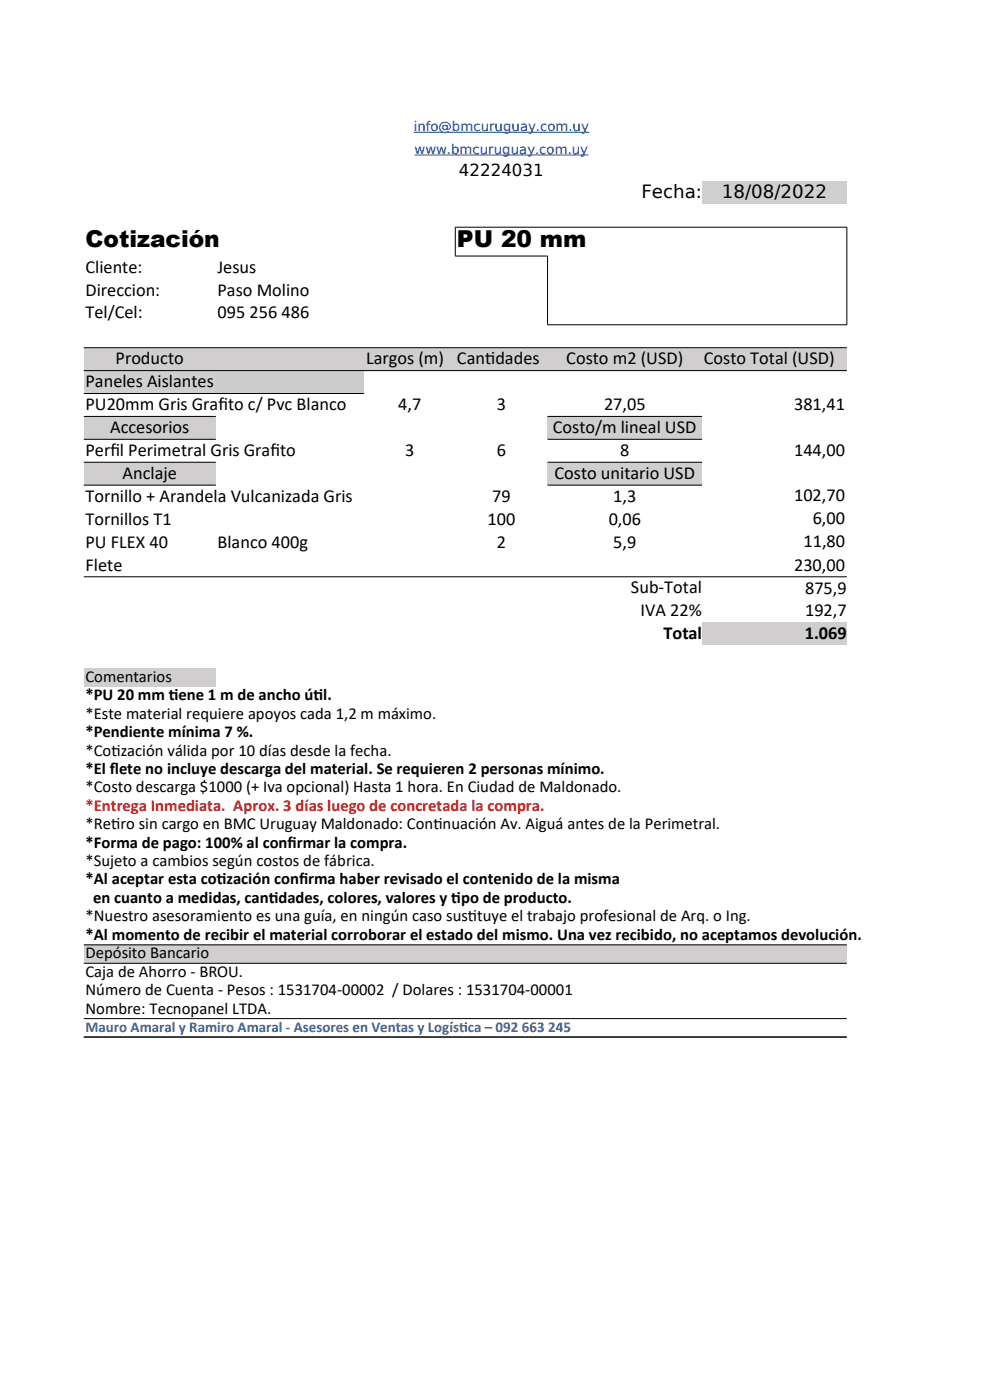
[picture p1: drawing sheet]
<svg xmlns="http://www.w3.org/2000/svg" width="210mm" height="297mm" viewBox="0 0 210 297" stroke-linecap="round" stroke-linejoin="round" font-family="sans-serif">
<defs><g id="words">
<g font-size="4.9">
<text x="18.1" y="52.5">Cotización</text>
<text x="96.9" y="52.5">PU 20 mm</text>
</g>
<g font-size="3.9">
<text x="136.1" y="42.1">Fecha:</text>
<text x="153.1" y="42.1">18/08/2022</text>
<text x="18.1" y="57.9">Cliente:</text>
<text x="46.1" y="57.9">Jesus</text>
<text x="18.1" y="62.7">Direccion:</text>
<text x="46.1" y="62.7">Paso Molino</text>
<text x="18.1" y="67.6">Tel/Cel:</text>
<text x="46.1" y="67.6">095 256 486</text>
<text x="24.5" y="77.3">Producto</text>
<text x="77.6" y="77.3">Largos (m)</text>
<text x="96.9" y="77.3">Cant</text>
<text x="102.9" y="77.3">idades</text>
<text x="120.1" y="77.3">Costo m2 (USD)</text>
<text x="149.3" y="77.3">Costo Total (USD)</text>
<text x="18.1" y="82.2">Paneles Aislantes</text>
<text x="18.1" y="87">PU20mm Gris Graf</text>
<text x="46.3" y="87">ito c/ Pvc Blanco</text>
<text x="84.5" y="87">4,7</text>
<text x="105.4" y="87">3</text>
<text x="128.1" y="87">27,05</text>
<text x="168.4" y="86.9">381,41</text>
<text x="23.4" y="91.9">Accesorios</text>
<text x="117.3" y="91.9">Costo/m lineal USD</text>
<text x="18.1" y="96.7">Perf</text>
<text x="23.4" y="96.7">il Perimetral Gris Graf</text>
<text x="26" y="101.6">Anclaje</text>
<text x="57.4" y="96.7">ito</text>
<text x="85.9" y="96.7">3</text>
<text x="105.4" y="96.7">6</text>
<text x="117.6" y="101.6">Costo unitario USD</text>
<text x="131.6" y="96.7">8</text>
<text x="168.4" y="96.7">144,00</text>
<text x="18.1" y="106.4">Tornillo + Arandela Vulcanizada Gris</text>
<text x="104.4" y="106.4">79</text>
<text x="130.1" y="106.4">1,3</text>
<text x="168.4" y="106.3">102,70</text>
<text x="18.1" y="111.3">Tornillos T1</text>
<text x="103.4" y="111.3">100</text>
<text x="129.1" y="111.3">0,06</text>
<text x="172.4" y="111.2">6,00</text>
<text x="18.1" y="116.2">PU FLEX 40</text>
<text x="46.1" y="116.2">Blanco 400g</text>
<text x="105.4" y="116.2">2</text>
<text x="130.1" y="116.2">5,9</text>
<text x="170.4" y="116.1">11,80</text>
<text x="18.1" y="121">Flete</text>
<text x="133.8" y="125.8">Sub-Total</text>
<text x="168.4" y="121">230,00</text>
<text x="170.8" y="125.9">875,9</text>
<text x="135.9" y="130.6">IVA 22%</text>
<text x="170.8" y="130.7">192,7</text>
<text x="140.8" y="135.5">Total</text>
<text x="170.7" y="135.6">1.069</text>
</g>
<g font-size="3.5">
<text x="97.3" y="37.3">42224031</text>
<text x="18.1" y="144.6">Comentarios</text>
<text x="18.1" y="148.6">*PU 20 mm t</text>
<text x="35.8" y="148.6">iene 1 m de ancho út</text>
<text x="66.5" y="148.6">il.</text>
<text x="18.1" y="152.5">*Este material requiere apoyos cada 1,2 m máximo.</text>
<text x="18.1" y="156.4">*Pendiente mínima 7 %.</text>
<text x="18.1" y="160.3">*Cot</text>
<text x="23.6" y="160.3">ización válida por 10 días desde la fecha.</text>
<text x="18.1" y="164.2">*El f</text>
<text x="23.3" y="164.2">lete no incluye descarga del material. Se requieren 2 personas mínimo.</text>
<text x="18.1" y="168.1">*Costo descarga $1000 (+ Iva opcional) Hasta 1 hora. En Ciudad de Maldonado.</text>
<text x="18.1" y="175.9">*Ret</text>
<text x="18.1" y="179.9">*Forma de pago: 100% al conf</text>
<text x="23.6" y="175.9">iro sin cargo en BMC Uruguay Maldonado: Cont</text>
<text x="61" y="179.9">irmar la compra.</text>
<text x="91.9" y="175.9">inuación Av. Aiguá antes de la Perimetral.</text>
<text x="18.1" y="183.8">*Sujeto a cambios según costos de fábrica.</text>
<text x="18.1" y="187.6">*Al aceptar esta cot</text>
<text x="19.7" y="191.6">en cuanto a medidas, cant</text>
<text x="46" y="187.6">ización conf</text>
<text x="57" y="191.6">idades, colores, valores y t</text>
<text x="63.4" y="187.6">irma haber revisado el contenido de la misma</text>
<text x="95.7" y="191.6">ipo de producto.</text>
<text x="18.1" y="195.5">*Nuestro asesoramiento es una guía, en ningún caso sust</text>
<text x="99.3" y="195.5">ituye el trabajo profesional de Arq. o Ing.</text>
<text x="18.1" y="199.4">*Al momento de recibir el material corroborar el estado del mismo. Una vez recibido, no aceptamos devolución.</text>
<text x="18.1" y="203.3">Depósito Bancario</text>
<text x="18.1" y="207.2">Caja de Ahorro - BROU.</text>
<text x="18.1" y="211.1">Número de Cuenta - Pesos : 1531704-00002 / Dolares : 1531704-00001</text>
<text x="18.1" y="215">Nombre: Tecnopanel LTDA.</text>
</g>
<text font-size="3.5" fill="#c9211e" x="18.1" y="172">*Entrega Inmediata. Aprox. 3 días luego de concretada la compra.</text>
<g font-size="3.2" fill="#3465a4">
<text x="18.1" y="218.9">Mauro Amaral y Ramiro Amaral - Asesores en Ventas y Logíst</text>
<text x="97.4" y="218.9">ica – 092 663 245</text>
</g>
<g font-size="2.8" fill="#00f">
<text x="87.8" y="27.8">info@bmcuruguay.com.uy</text>
<text x="87.9" y="32.6">www.bmcuruguay.com.uy</text>
</g>
</g></defs>
<g fill="#d0cece">
<path d="M148.9 38.5h30.7v4.8h-30.7z" fill-rule="evenodd"/>
<path d="M17.8 73.7h161.8v4.9h-161.8z" fill-rule="evenodd"/>
<path d="M17.8 78.6h28v4.9h-28z" fill-rule="evenodd"/>
</g>
<path d="M45.8 78.6h31.4v4.9h-31.4z" fill-rule="evenodd" fill="#ccc"/>
<g fill="#d0cece">
<path d="M17.8 88.3h28v4.9h-28z" fill-rule="evenodd"/>
<path d="M116.1 88.3h32.8v4.9h-32.8z" fill-rule="evenodd"/>
<path d="M17.8 98h28v4.9h-28z" fill-rule="evenodd"/>
<path d="M116.1 98h32.8v4.9h-32.8z" fill-rule="evenodd"/>
<path d="M148.9 132.1h30.7v4.8h-30.7z" fill-rule="evenodd"/>
<path d="M17.8 141.8h28v3.9h-28z" fill-rule="evenodd"/>
<path d="M17.8 200.4h161.8v3.9h-161.8z" fill-rule="evenodd"/>
</g>
<g fill="none" stroke="#000" stroke-width=".21">
<path d="M96.6 48.2h83.1M96.6 54.3h19.6M96.6 48.2v6.1M116.1 54.3v14.6M179.6 48.2v20.7M17.8 73.8h161.8M17.8 78.6h161.8M116.1 68.9h63.6M17.8 83.5h59.5M17.8 88.3h28M17.8 93.2h28M17.8 98.1h28"/>
<path d="M116.1 88.3h32.8M116.1 93.2h32.8M116.1 98.1h32.8M17.8 102.9h28M116.1 102.9h32.8M17.8 122.4h161.8M17.8 200.5h161.8M17.8 204.4h161.8M17.8 216.1h161.8M17.8 220h161.8"/>
</g>
<path d="M87.8 28h37.2M87.9 32.9h36.9" fill="none" stroke="#00f" stroke-width=".21"/>
<use href="#words"/>
</svg>
